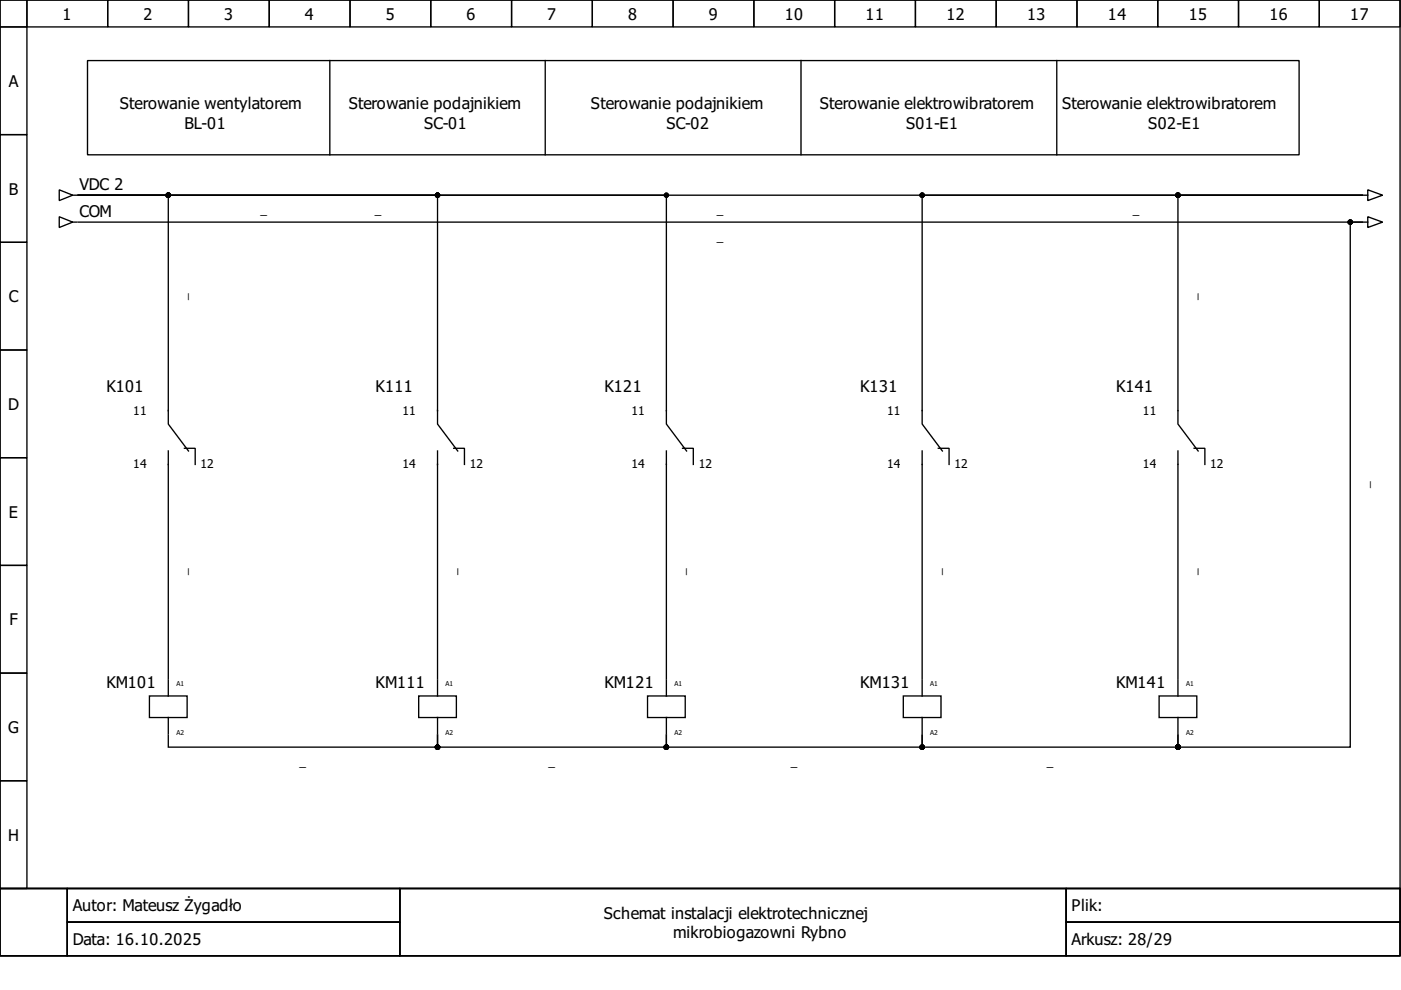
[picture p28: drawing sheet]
<svg xmlns="http://www.w3.org/2000/svg" width="297mm" height="210mm" viewBox="0 0 297 210" stroke-linecap="round" stroke-linejoin="round" font-family="sans-serif">
<defs><g id="words">
<g font-size="3.4">
<text x="13.3" y="4.1">1</text>
<text x="30.4" y="4.1">2</text>
<text x="47.5" y="4.1">3</text>
<text x="64.6" y="4.1">4</text>
<text x="81.8" y="4.1">5</text>
<text x="98.9" y="4.1">6</text>
<text x="116" y="4.1">7</text>
<text x="133.2" y="4.1">8</text>
<text x="150.3" y="4.1">9</text>
<text x="166.4" y="4.1">10</text>
<text x="183.5" y="4.1">11</text>
<text x="200.7" y="4.1">12</text>
<text x="217.8" y="4.1">13</text>
<text x="234.9" y="4.1">14</text>
<text x="252" y="4.1">15</text>
<text x="269.2" y="4.1">16</text>
<text x="286.3" y="4.1">17</text>
<text x="1.9" y="18.4">A</text>
<text x="25.4" y="23.1">Sterowanie wentylatorem</text>
<text x="73.9" y="23.1">Sterowanie podajnikiem</text>
<text x="125.3" y="23.1">Sterowanie podajnikiem</text>
<text x="173.8" y="23.1">Sterowanie elektrowibratorem</text>
<text x="225.2" y="23.1">Sterowanie elektrowibratorem</text>
<text x="39.1" y="27.4">BL-01</text>
<text x="89.9" y="27.4">SC-01</text>
<text x="141.3" y="27.4">SC-02</text>
<text x="192.1" y="27.4">S01-E1</text>
<text x="243.5" y="27.4">S02-E1</text>
<text x="1.9" y="41.2">B</text>
<text x="16.8" y="40.2">VDC 2</text>
<text x="16.8" y="46">COM</text>
<text x="1.9" y="64.1">C</text>
<text x="22.5" y="83.1">K101</text>
<text x="79.6" y="83.1">K111</text>
<text x="128.2" y="83.1">K121</text>
<text x="182.4" y="83.1">K131</text>
<text x="236.6" y="83.1">K141</text>
<text x="1.7" y="86.9">D</text>
<text x="1.9" y="109.7">E</text>
<text x="2" y="132.6">F</text>
<text x="22.5" y="145.9">KM101</text>
<text x="79.6" y="145.9">KM111</text>
<text x="128.2" y="145.9">KM121</text>
<text x="182.4" y="145.9">KM131</text>
<text x="236.6" y="145.9">KM141</text>
<text x="1.7" y="155.4">G</text>
<text x="1.7" y="178.2">H</text>
<text x="15.4" y="193.2">Autor: Mateusz Żygadło</text>
<text x="128" y="194.8">Schemat instalacji elektrotechnicznej</text>
<text x="227.2" y="193.2">Plik:</text>
<text x="15.4" y="200.4">Data: 16.10.2025</text>
<text x="142.7" y="198.8">mikrobiogazowni Rybno</text>
<text x="227.2" y="200.4">Arkusz: 28/29</text>
</g>
<g font-size="2.6">
<text x="55.2" y="45.4">_</text>
<text x="79.5" y="45.4">_</text>
<text x="152" y="45.4">_</text>
<text x="240.2" y="45.4">_</text>
<text x="152" y="51.1">_</text>
<text x="39.7" y="63.6" transform="rotate(-90 39.7 63.6)">_</text>
<text x="253.7" y="63.6" transform="rotate(-90 253.7 63.6)">_</text>
<text x="28.3" y="87.9">11</text>
<text x="85.3" y="87.9">11</text>
<text x="133.9" y="87.9">11</text>
<text x="188.1" y="87.9">11</text>
<text x="242.3" y="87.9">11</text>
<text x="28.3" y="99.3">14</text>
<text x="42.5" y="99.3">12</text>
<text x="85.3" y="99.3">14</text>
<text x="99.6" y="99.3">12</text>
<text x="133.9" y="99.3">14</text>
<text x="148.1" y="99.3">12</text>
<text x="188.1" y="99.3">14</text>
<text x="202.4" y="99.3">12</text>
<text x="242.3" y="99.3">14</text>
<text x="256.6" y="99.3">12</text>
<text x="290.3" y="103.5" transform="rotate(-90 290.3 103.5)">_</text>
<text x="39.7" y="121.9" transform="rotate(-90 39.7 121.9)">_</text>
<text x="96.8" y="121.9" transform="rotate(-90 96.8 121.9)">_</text>
<text x="145.3" y="121.9" transform="rotate(-90 145.3 121.9)">_</text>
<text x="199.5" y="121.9" transform="rotate(-90 199.5 121.9)">_</text>
<text x="253.7" y="121.9" transform="rotate(-90 253.7 121.9)">_</text>
<text x="63.5" y="162.4">_</text>
<text x="116.3" y="162.4">_</text>
<text x="167.7" y="162.4">_</text>
<text x="221.9" y="162.4">_</text>
</g>
<g font-size="1.4">
<text x="37.4" y="145.5">A1</text>
<text x="94.5" y="145.5">A1</text>
<text x="143" y="145.5">A1</text>
<text x="197.2" y="145.5">A1</text>
<text x="251.5" y="145.5">A1</text>
<text x="37.4" y="155.8">A2</text>
<text x="94.5" y="155.8">A2</text>
<text x="143" y="155.8">A2</text>
<text x="197.2" y="155.8">A2</text>
<text x="251.5" y="155.8">A2</text>
</g>
</g></defs>
<g fill="none" stroke="#000" stroke-width=".29">
<path d="M0 0h296.8v188.4h-296.8zM0 0h5.7v5.7h-5.7zM5.7 0h17.1v5.7h-17.1zM22.8 0h17.2v5.7h-17.2zM40 0h17.1v5.7h-17.1zM57.1 0h17.1v5.7h-17.1zM74.2 0h17.1v5.7h-17.1zM91.3 0h17.2v5.7h-17.2zM108.5 0h17.1v5.7h-17.1zM125.6 0h17.1v5.7h-17.1zM142.7 0h17.1v5.7h-17.1zM159.8 0h17.2v5.7h-17.2z"/>
<path d="M177 0h17.1v5.7h-17.1zM194.1 0h17.1v5.7h-17.1zM211.2 0h17.1v5.7h-17.1zM228.3 0h17.2v5.7h-17.2zM245.5 0h17.1v5.7h-17.1zM262.6 0h17.1v5.7h-17.1zM279.7 0h17.1v5.7h-17.1zM0 5.7h5.7v22.8h-5.7zM18.6 12.8h256.8v20h-256.8zM69.9 12.8v20M115.6 12.8v20M169.8 12.8v20"/>
<path d="M224.1 12.8v20M0 28.5h5.7v22.9h-5.7zM0 51.4h5.7v22.8h-5.7zM12.6 46l2.8 1.1-2.8 1.1zM12.6 40.2l2.8 1.2-2.8 1.1zM15.4 47.1h.9M15.4 41.4h.9M16.6 41.4h76.2v48.5l4.2 5.7M16.6 41.4h19.1v48.5l4.3 5.7M16.6 41.4h124.7v48.5l4.3 5.7M16.6 47.1h272.2h-2.5v111.3h-36.6v-2.6v2.6h-54.2v-2.6v2.6h-54.2v-2.6v2.6h-48.5v-2.6v2.6h-57.1v-2.6M16.6 41.4h272.2"/>
<path d="M288.8 41.4h-93.3v48.5l4.3 5.7M288.8 41.4h-39.1v48.5l4.3 5.7M289.1 47.1h.9M289.1 41.4h.9M290 46l3.1 1.1-3.1 1.1zM290 40.2l3.1 1.2-3.1 1.1zM0 74.2h5.7v22.8h-5.7zM0 97h5.7v22.9h-5.7zM35.7 95.6v48.3M39.1 95h2.3v3.5M92.8 95.6v48.3M96.2 95h2.3v3.5"/>
<path d="M141.3 95.6v48.3M144.7 95h2.3v3.5M195.5 95.6v48.3M198.9 95h2.3v3.5M249.7 95.6v48.3M253.2 95h2.3v3.5M0 119.9h5.7v22.8h-5.7zM0 142.7h5.7v22.8h-5.7zM31.7 147.6h8v4.5h-8zM35.7 144.1v3.5M35.7 152.1v3.5M88.8 147.6h8v4.5h-8z"/>
<path d="M92.8 144.1v3.5M92.8 152.1v3.5M137.3 147.6h8v4.5h-8zM141.3 144.1v3.5M141.3 152.1v3.5M191.5 147.6h8v4.5h-8zM195.5 144.1v3.5M195.5 152.1v3.5M245.8 147.6h7.9v4.5h-7.9zM249.7 144.1v3.5M249.7 152.1v3.5M0 165.5h5.7v22.9h-5.7z"/>
<path d="M0 188.4h296.8v14.3h-296.8zM0 188.4h14.3v14.3h-14.3zM14.3 188.4h70.5v7.1h-70.5zM14.3 195.5h70.5v7.2h-70.5zM84.8 188.4h141.3v14.3h-141.3zM226.1 188.4h70.7v7.1h-70.7zM226.1 195.5h70.7v7.2h-70.7z"/>
</g>
<g fill="#000" stroke="#000" stroke-width=".29">
<circle cx="35.7" cy="41.4" r=".43"/>
<circle cx="92.8" cy="41.4" r=".43"/>
<circle cx="141.3" cy="41.4" r=".43"/>
<circle cx="195.5" cy="41.4" r=".43"/>
<circle cx="249.7" cy="41.4" r=".43"/>
<circle cx="286.3" cy="47.1" r=".43"/>
<circle cx="92.8" cy="158.4" r=".43"/>
<circle cx="141.3" cy="158.4" r=".43"/>
<circle cx="195.5" cy="158.4" r=".43"/>
<circle cx="249.7" cy="158.4" r=".43"/>
</g>
<use href="#words"/>
</svg>
